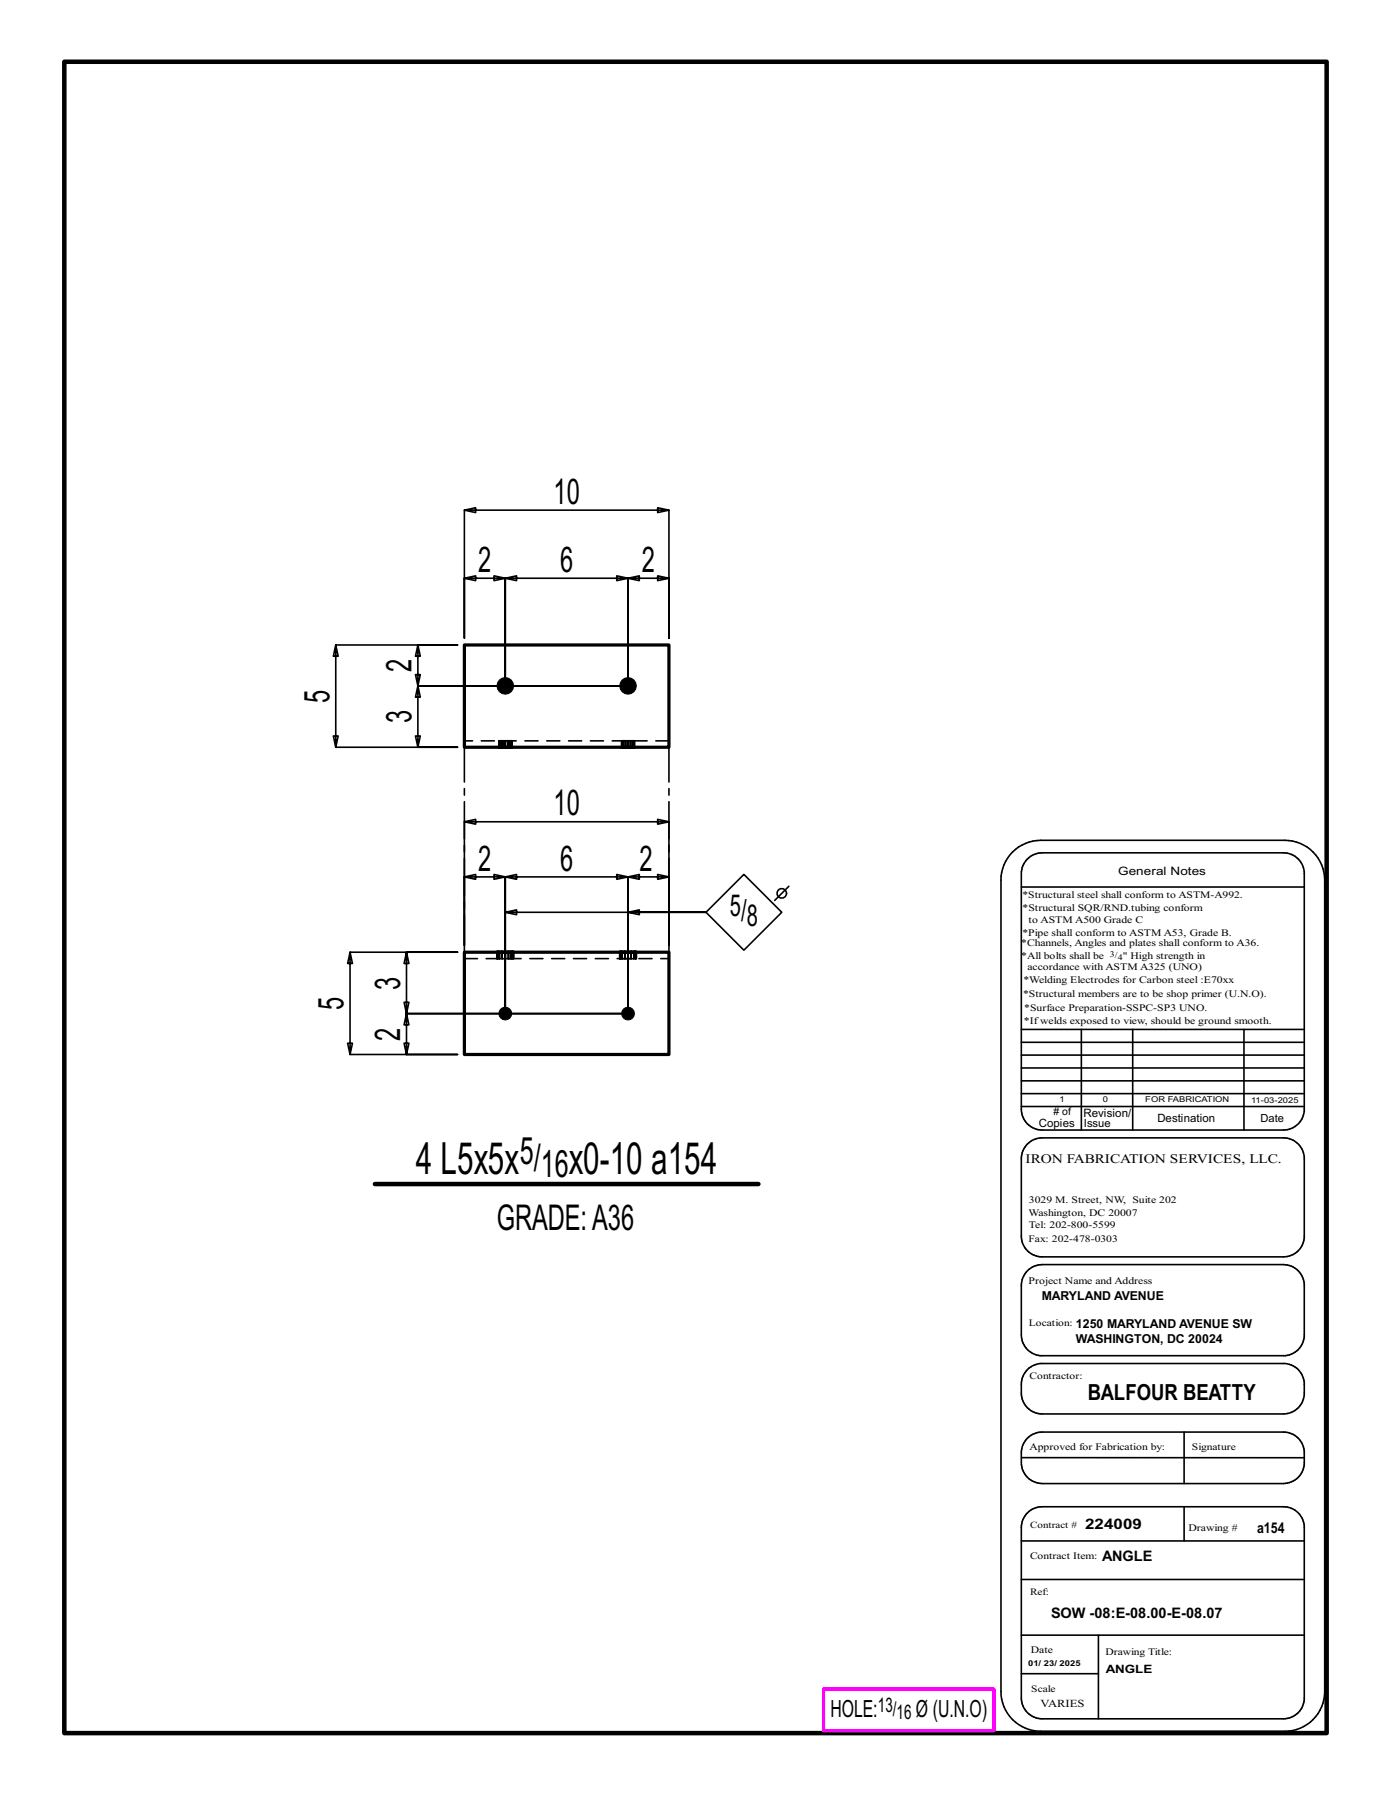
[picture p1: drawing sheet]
<svg xmlns="http://www.w3.org/2000/svg" width="216mm" height="279mm" viewBox="0 0 216 279" stroke-linecap="round" stroke-linejoin="round" font-family="sans-serif">
<defs><g id="words">
<g font-size="6.9">
<text x="64.5" y="182.2">4 L5x5x</text>
<text x="88.3" y="182.2">x0-10 a154</text>
</g>
<g font-size="5.9">
<text x="80.7" y="180.7">5/</text>
<text x="83.9" y="182.8">16</text>
</g>
<g font-size="5.5">
<text x="85.9" y="78.2">10</text>
<text x="74.2" y="88.8">2</text>
<text x="86.9" y="88.8">6</text>
<text x="99.6" y="88.8">2</text>
<text x="63.9" y="104.3" transform="rotate(-90 63.9 104.3)">2</text>
<text x="51.1" y="109.1" transform="rotate(-90 51.1 109.1)">5</text>
<text x="63.9" y="112.3" transform="rotate(-90 63.9 112.3)">3</text>
<text x="85.9" y="126.6">10</text>
<text x="74.2" y="135.1">2</text>
<text x="86.9" y="135.1">6</text>
<text x="99.2" y="135.1">2</text>
<text x="62.1" y="153.6" transform="rotate(-90 62.1 153.6)">3</text>
<text x="53.3" y="156.8" transform="rotate(-90 53.3 156.8)">5</text>
<text x="62.1" y="161.5" transform="rotate(-90 62.1 161.5)">2</text>
<text x="77.1" y="190.9">GRADE:A36</text>
</g>
<g font-size="4.7">
<text x="113.3" y="142.1">5/</text>
<text x="115.9" y="143.8">8</text>
</g>
<g font-size="3.7">
<text x="128.9" y="266.6">HOLE:</text>
<text x="142.2" y="266.6">Ø (U.N.O)</text>
</g>
<text font-size="3.4" x="168.8" y="217.4">BALFOUR BEATTY</text>
<g font-size="3.1">
<text x="136.3" y="265.8">13/</text>
<text x="139.2" y="266.9">16</text>
</g>
<g font-size="2.3">
<text x="168.4" y="237.3">224009</text>
<text x="195.1" y="238">a154</text>
<text x="171" y="242.3">ANGLE</text>
<text x="163.1" y="251.2">SOW -08:E-08.00-E-08.07</text>
</g>
<text font-size="2" x="159.2" y="180.5">IRON FABRICATION SERVICES, LLC.</text>
<g font-size="1.9">
<text x="161.7" y="201.8">MARYLAND AVENUE</text>
<text x="167" y="208.5">WASHINGTON, DC 20024</text>
<text x="167" y="206.1">1250 MARYLAND AVENUE SW</text>
</g>
<g font-size="1.8">
<text x="173.6" y="135.8">General Notes</text>
<text x="168.2" y="173.3">Revision/</text>
<text x="161.2" y="174.9">Copies</text>
<text x="179.6" y="174.2">Destination</text>
<text x="171.6" y="259.7">ANGLE</text>
</g>
<g font-size="1.7">
<text x="168.2" y="174.9">Issue</text>
<text x="195.7" y="174.2">Date</text>
<text x="161.5" y="265">VARIES</text>
</g>
<g font-size="1.6">
<text x="158.7" y="141.5">*Structural SQR/RND.tubing conform</text>
<text x="159.7" y="143.3">to ASTM A500 Grade C</text>
<text x="158.5" y="146.9">*Channels, Angles and plates shall conform to A36.</text>
<text x="158.5" y="148.8">*All bolts shall be</text>
<text x="158.7" y="145.2">*Pipe shall conform to ASTM A53, Grade B.</text>
<text x="174.3" y="148.8">&quot; High strength in</text>
<text x="158.8" y="154.8">*Structural members are to be shop primer (U.N.O).</text>
<text x="158.9" y="152.7">*Welding Electrodes for Carbon steel :E70xx</text>
<text x="159.5" y="150.6">accordance with ASTM A325 (UNO)</text>
<text x="158.9" y="158.9">*Ifwelds exposed to view, should be ground smooth.</text>
<text x="159" y="157">*Surface Preparation-SSPC-SP3 UNO.</text>
<text x="163.5" y="173.1"># of</text>
<text x="159.7" y="188.7">Washington, DC 20007</text>
<text x="159.7" y="190.6">Tel: 202-800-5599</text>
<text x="159.7" y="186.8">3029 M. Street, NW, Suite 202</text>
<text x="159.7" y="199.3">Project Name and Address</text>
<text x="159.8" y="225.1">Approved for Fabrication by:</text>
<text x="184.5" y="237.6">Drawing #</text>
<text x="160" y="256.6">Date</text>
</g>
<g font-size="1.5">
<text x="158.7" y="139.4">*Structural steel shall conform to ASTM-A992.</text>
<text x="159.7" y="192.7">Fax: 202-478-0303</text>
<text x="159.7" y="205.8">Location:</text>
<text x="159.8" y="214">Contractor:</text>
<text x="185" y="225.1">Signature</text>
<text x="159.9" y="237.1">Contract #</text>
<text x="159.9" y="241.9">Contract Item:</text>
<text x="159.9" y="247.6">Ref:</text>
<text x="171.6" y="256.9">Drawing Title:</text>
<text x="160.1" y="262.7">Scale</text>
</g>
<g font-size="1.3">
<text x="172.3" y="148.5">3/</text>
<text x="173.5" y="149">4</text>
</g>
<g font-size="1.2">
<text x="164.5" y="171.1">1</text>
<text x="171.2" y="171.1">0</text>
<text x="177.8" y="171.1">FOR FABRICATION</text>
<text x="194.2" y="171.2">11-03-2025</text>
<text x="159.6" y="258.7">01/ 23/ 2025</text>
</g>
</g></defs>
<g fill="none" stroke="#000" stroke-width=".25">
<path d="M72.1 79.2l1.7 .4v-.8l-1.7 .4h31.7l-1.7 .4v-.8l1.7 .4v19.9v-9.3l-1.7-.4v.7l1.7-.3h-6.3l1.7-.4v.7l-1.7-.3v16.7v-16.7l-1.8-.4v.7l1.8-.3h-19.1l1.8-.4v.7l-1.8-.3v16.7v-16.7l-1.7-.4v.7l1.7-.3h-6.3l1.7-.4v.7l-1.7-.3v9.3zM52.1 100.1l.4 1.8h-.8l.4-1.8h18.9h-6.1l-.4 1.8h.7l-.3-1.8v6.4l-.4-1.8h.7l-.3 1.8h32.6h-32.6l-.4 1.7h.7l-.3-1.7v9.5l-.4-1.8h.7l-.3 1.8h6.1h-18.9l.4-1.8h-.8l.4 1.8zM72.1 127.6l1.7 .3v-.7l-1.7 .4h31.7l-1.7 .3v-.7l1.7 .4v19.1v-10.6l-1.7-.4v.8l1.7-.4h-6.3l1.7-.4v.8l-1.7-.4v21.2v-21.2l-1.8-.4v.8l1.8-.4h-19.1l1.8-.4v.8l-1.8-.4v21.2v-21.2l-1.7-.4v.8l1.7-.4h-6.3l1.7-.4v.8l-1.7-.4v10.6zM122.4 137.6l-2.2 2.2M157.2 132.3a6.3 6.3 0 0 1 4.3-1.9h37.9a6.2 6.2 0 0 1 6.2 6.2v126a6.2 6.2 0 0 1-6.2 6.1h-37.9a6.1 6.1 0 0 1-6.1-6.1v-126a6.1 6.1 0 0 1 1.8-4.3zM158.5 137.7h43.9M159.5 133.3a3.3 3.3 0 0 1 2.3-.9h37.4a3.3 3.3 0 0 1 3.2 2.9v37.2a3.2 3.2 0 0 1-3.2 2.9h-37.4a3.2 3.2 0 0 1-3.3-3.2v-36.6a3.2 3.2 0 0 1 1-2.3zM54.3 147.8l.4 1.8h-.7l.3-1.8h16.7h-7.9l-.4 1.8h.8l-.4-1.8v9.5l-.4-1.7h.8l-.4 1.7h34.4h-34.4l-.4 1.8h.8l-.4-1.8v6.4l-.4-1.8h.8l-.4 1.8h7.9h-16.7l.4-1.8h-.7l.3 1.8zM78.4 141.6l1.8 .4v-.8l-1.8 .4h31.2h-12.1l1.7-.4v.8l-1.7-.4M109.6 141.6l5.9-5.9 5.8 5.9-5.8 5.9zM158.5 159.8h43.9M167.8 159.8v15.6"/>
<path d="M175.8 159.8v15.6M193.1 159.8v15.6M158.5 165.8h43.9M158.5 167.8h43.9M158.5 163.8h43.9M158.5 161.8h43.9M158.5 171.8h43.9M158.5 169.8h43.9M159.5 177.6a3.3 3.3 0 0 1 2.3-1h37.4a3.3 3.3 0 0 1 3.2 3v12.6a3.3 3.3 0 0 1-3.2 2.9h-37.4a3.2 3.2 0 0 1-3.3-3.2v-12a3.2 3.2 0 0 1 1-2.3zM159.5 197.2l1-.7 1.3-.2h37.4a3.3 3.3 0 0 1 3.2 2.9v8.3a3.2 3.2 0 0 1-2.9 2.9h-38.1a3.3 3.3 0 0 1-2.9-3.2v-8l.3-.9zM159.5 212.6l.7-.6 1.2-.4h37.8a3.2 3.2 0 0 1 3.2 3v2a3.3 3.3 0 0 1-3.2 2.9h-37.4a3.2 3.2 0 0 1-3.3-3.3v-1.3a3.3 3.3 0 0 1 1-2.3zM158.5 239.2h43.9"/>
<path d="M158.5 226.3h43.9M159.5 234.8a3.3 3.3 0 0 1 2.3-.9h37.4a3.3 3.3 0 0 1 3.2 2.9v27.1a3.3 3.3 0 0 1-3.2 2.9h-37.4a3.2 3.2 0 0 1-3.3-3.2v-26.5a3.2 3.2 0 0 1 1-2.3zM159.5 223.2a3.3 3.3 0 0 1 2.3-.9h37.4a3.3 3.3 0 0 1 3.2 2.9v2.1a3.3 3.3 0 0 1-3.2 3h-37.4a3.3 3.3 0 0 1-3.3-3.3v-1.5a3.2 3.2 0 0 1 1-2.3zM183.8 222.3v8M183.8 233.9v5.3M158.5 245.2h43.9M158.5 259.8h12M158.5 253.8h43.9M170.5 253.8v13"/>
<circle cx="121.3" cy="138.7" r=".74"/>
</g>
<path d="M10 9.6h195.9v259.4h-195.9zM58.2 183.8h59.5" fill="none" stroke="#000" stroke-width=".7"/>
<path d="M127.8 262.2h26.5v6.4h-26.5z" fill="none" stroke="#f0f" stroke-width=".5"/>
<g fill="#000" stroke="#000" stroke-width=".16">
<circle cx="78.4" cy="106.5" r="1.29"/>
<circle cx="97.5" cy="106.5" r="1.29"/>
<circle cx="78.4" cy="157.3" r=".99"/>
<circle cx="97.5" cy="157.3" r=".99"/>
</g>
<path d="M72.1 100.1h31.7v15.9h-31.7zM77.4 116h2M96.5 116h2M72.1 147.8h31.7v15.9h-31.7zM77.1 147.8h2.6M96.2 147.8h2.6" fill="none" stroke="#000" stroke-width=".5"/>
<g fill="none" stroke="#000" stroke-width=".25" stroke-dasharray="2 1.4">
<path d="M77.4 115v1M77.5 115v1l-.1-1M77.7 115v1v-1h-.2l-.1 1 .1-1M78 115v1v-1h-.3v1h-.2v-1h.2M78.4 115v1v-1h-.4v1h-.3v-1h.3M78.8 115v1v-1h-.4v1h-.4v-1h.4M79.1 115v1v-1h-.3v1h-.4v-1h.4M79.3 115v1v-1h-.2v1h-.3v-1h.3M79.4 115v1l-.1-1v1h-.2v-1h.2M79.4 116v-1M96.5 115v1M96.6 115v1l-.1-1"/>
<path d="M96.8 115v1v-1h-.2l-.1 1 .1-1M97.1 115v1v-1h-.3v1h-.2v-1h.2M97.5 115v1v-1h-.4v1h-.3v-1h.3M97.9 115v1v-1h-.4v1h-.4v-1h.4M98.2 115v1v-1h-.3v1h-.4v-1h.4M98.4 115v1v-1h-.2v1h-.3v-1h.3M98.5 115v1l-.1-1v1h-.2v-1h.2M98.5 116v-1M103.8 115h-31.7M72.1 148.8h31.7M77.1 148.8v-1v1h.1v-1h.3v1h-.3M77.1 147.8h.1v1h-.1"/>
<path d="M77.2 148.8v-1v1h.3v-1h.4v1h-.4M77.5 148.8v-1v1h.4v-1h.5v1h-.5M77.9 148.8v-1v1h.5v-1h.5v1h-.5M78.4 148.8v-1v1h.5v-1h.4v1h-.4M78.9 148.8v-1v1h.4v-1h.3v1h-.3M79.3 148.8v-1v1h.3v-1h.1v1h-.1M79.6 148.8v-1v1h.1M79.7 148.8v-1M96.2 148.8v-1v1h.1v-1h.3v1h-.3M96.2 147.8h.1v1h-.1M96.3 148.8v-1v1h.3v-1h.4v1h-.4M96.6 148.8v-1v1h.4v-1h.5v1h-.5"/>
<path d="M97 148.8v-1v1h.5v-1h.5v1h-.5M97.5 148.8v-1v1h.5v-1h.4v1h-.4M98 148.8v-1v1h.4v-1h.3v1h-.3M98.4 148.8v-1v1h.3v-1h.1v1h-.1M98.7 148.8v-1v1h.1M98.8 148.8v-1"/>
</g>
<path d="M72.1 147.8v-31.8M103.8 147.8v-31.8" fill="none" stroke="#000" stroke-width=".25" stroke-dasharray="5.8 1 1 1"/>
<use href="#words"/>
</svg>
